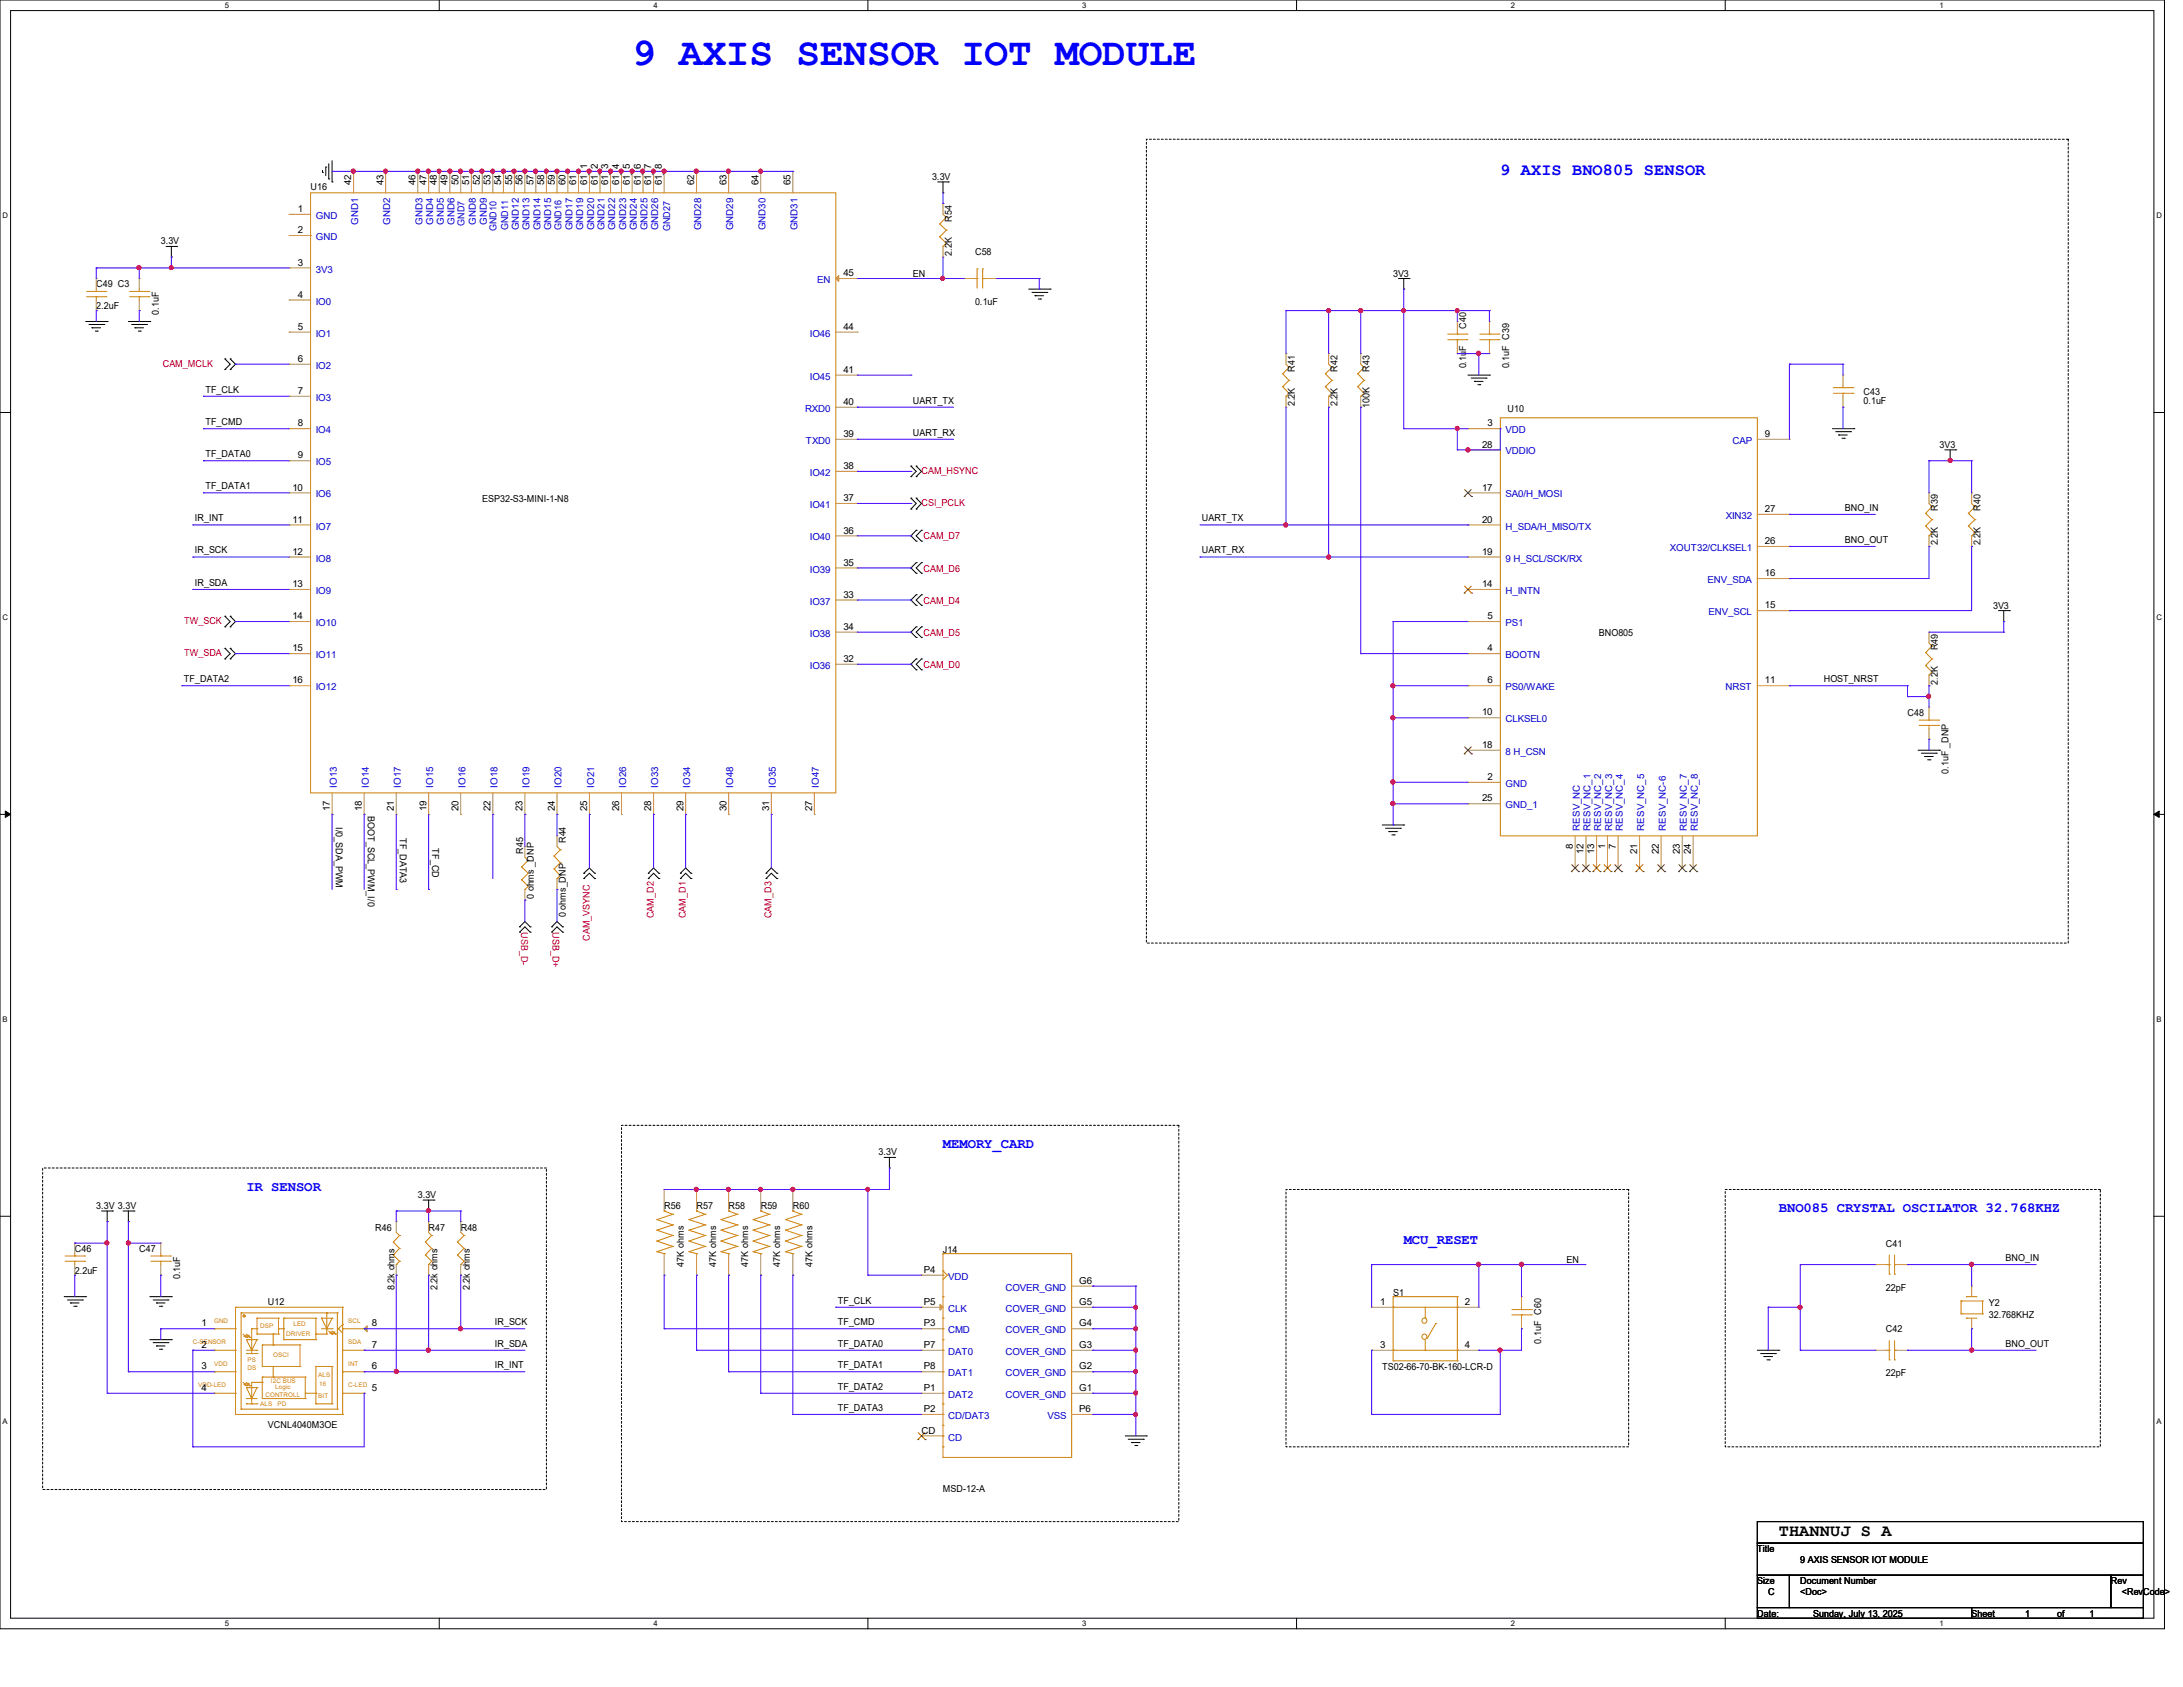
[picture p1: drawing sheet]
<svg xmlns="http://www.w3.org/2000/svg" width="279mm" height="216mm" viewBox="0 0 279 216" stroke-linecap="round" stroke-linejoin="round" font-family="sans-serif">
<defs><g id="words">
<text font-size="5" fill="#00f" x="80.9" y="8.3">9 AXIS SENSOR IOT MODULE</text>
<text font-size="2.2" fill="#00f" x="192" y="22.4">9 AXIS BNO805 SENSOR</text>
<text font-size="2.2" x="227.7" y="196.5">THANNUJ S A</text>
<g font-size="1.8" fill="#00f">
<text x="120.7" y="146.9">MEMORY_CARD</text>
<text x="31.5" y="152.4">IR SENSOR</text>
<text x="227.7" y="155.1">BNO085 CRYSTAL OSCILATOR 32.768KHZ</text>
<text x="179.7" y="159.3">MCU_RESET</text>
</g>
<g font-size="1.2">
<text x="45" y="23.7" transform="rotate(-90 45 23.7)">42</text>
<text x="49.1" y="23.7" transform="rotate(-90 49.1 23.7)">43</text>
<text x="53.2" y="23.7" transform="rotate(-90 53.2 23.7)">46</text>
<text x="54.6" y="23.7" transform="rotate(-90 54.6 23.7)">47</text>
<text x="55.9" y="23.7" transform="rotate(-90 55.9 23.7)">48</text>
<text x="57.3" y="23.7" transform="rotate(-90 57.3 23.7)">49</text>
<text x="58.7" y="23.7" transform="rotate(-90 58.7 23.7)">50</text>
<text x="60" y="23.7" transform="rotate(-90 60 23.7)">51</text>
<text x="61.4" y="23.7" transform="rotate(-90 61.4 23.7)">52</text>
<text x="62.8" y="23.7" transform="rotate(-90 62.8 23.7)">53</text>
<text x="64.1" y="23.7" transform="rotate(-90 64.1 23.7)">54</text>
<text x="65.5" y="23.7" transform="rotate(-90 65.5 23.7)">55</text>
<text x="66.9" y="23.7" transform="rotate(-90 66.9 23.7)">56</text>
<text x="68.3" y="23.7" transform="rotate(-90 68.3 23.7)">57</text>
<text x="69.6" y="23.7" transform="rotate(-90 69.6 23.7)">58</text>
<text x="71" y="23.7" transform="rotate(-90 71 23.7)">59</text>
<text x="72.4" y="23.7" transform="rotate(-90 72.4 23.7)">60</text>
<text x="73.7" y="23.7" transform="rotate(-90 73.7 23.7)">61</text>
<text x="75.1" y="23.7" transform="rotate(-90 75.1 23.7)">61_1</text>
<text x="76.5" y="23.7" transform="rotate(-90 76.5 23.7)">61_2</text>
<text x="77.9" y="23.7" transform="rotate(-90 77.9 23.7)">61_3</text>
<text x="79.2" y="23.7" transform="rotate(-90 79.2 23.7)">61_4</text>
<text x="80.6" y="23.7" transform="rotate(-90 80.6 23.7)">61_5</text>
<text x="82" y="23.7" transform="rotate(-90 82 23.7)">61_6</text>
<text x="83.4" y="23.7" transform="rotate(-90 83.4 23.7)">61_7</text>
<text x="84.7" y="23.7" transform="rotate(-90 84.7 23.7)">61_8</text>
<text x="88.9" y="23.7" transform="rotate(-90 88.9 23.7)">62</text>
<text x="93" y="23.7" transform="rotate(-90 93 23.7)">63</text>
<text x="97.1" y="23.7" transform="rotate(-90 97.1 23.7)">64</text>
<text x="101.2" y="23.7" transform="rotate(-90 101.2 23.7)">65</text>
<text x="119.3" y="23.1">3.3V</text>
<text x="38.1" y="27.1">1</text>
<text x="38.1" y="29.8">2</text>
<text x="39.8" y="24.3">U16</text>
<text x="121.8" y="28.4" transform="rotate(-90 121.8 28.4)">R54</text>
<text x="20.6" y="31.3">3.3V</text>
<text x="38.1" y="34">3</text>
<text x="107.9" y="35.3">45</text>
<text x="116.8" y="35.4">EN</text>
<text x="121.8" y="32.8" transform="rotate(-90 121.8 32.8)">2.2K</text>
<text x="124.8" y="32.7">C58</text>
<text x="178.3" y="35.4">3V3</text>
<text x="12.3" y="36.8">C49 C3</text>
<text x="12.3" y="39.5">2.2uF</text>
<text x="20.3" y="40.3" transform="rotate(-90 20.3 40.3)">0.1uF</text>
<text x="38.1" y="38.1">4</text>
<text x="124.8" y="39">0.1uF</text>
<text x="38.1" y="42.2">5</text>
<text x="38.1" y="46.3">6</text>
<text x="107.9" y="47.7">41</text>
<text x="107.9" y="42.2">44</text>
<text x="165.7" y="47.6" transform="rotate(-90 165.7 47.6)">R41</text>
<text x="171.2" y="47.6" transform="rotate(-90 171.2 47.6)">R42</text>
<text x="175.3" y="47.6" transform="rotate(-90 175.3 47.6)">R43</text>
<text x="187.7" y="47.2" transform="rotate(-90 187.7 47.2)">0.1uF</text>
<text x="187.7" y="42.1" transform="rotate(-90 187.7 42.1)">C40</text>
<text x="193.2" y="47.2" transform="rotate(-90 193.2 47.2)">0.1uF C39</text>
<text x="26.3" y="50.2">TF_CLK</text>
<text x="38.1" y="50.4">7</text>
<text x="107.9" y="51.8">40</text>
<text x="116.8" y="51.6">UART_TX</text>
<text x="165.7" y="52" transform="rotate(-90 165.7 52)">2.2K</text>
<text x="171.2" y="52" transform="rotate(-90 171.2 52)">2.2K</text>
<text x="175.3" y="52.2" transform="rotate(-90 175.3 52.2)">100K</text>
<text x="193" y="52.7">U10</text>
<text x="238.5" y="50.5">C43</text>
<text x="238.5" y="51.7">0.1uF</text>
<text x="26.3" y="54.4">TF_CMD</text>
<text x="26.3" y="58.5">TF_DATA0</text>
<text x="38.1" y="54.6">8</text>
<text x="38.1" y="58.7">9</text>
<text x="107.9" y="55.9">39</text>
<text x="116.8" y="55.8">UART_RX</text>
<text x="189.7" y="57.3">28</text>
<text x="190.4" y="54.6">3</text>
<text x="225.9" y="55.9">9</text>
<text x="248.2" y="57.4">3V3</text>
<text x="26.3" y="62.6">TF_DATA1</text>
<text x="37.4" y="62.8">10</text>
<text x="61.7" y="64.2">ESP32-S3-MINI-1-N8</text>
<text x="107.9" y="64.1">37</text>
<text x="107.9" y="60">38</text>
<text x="189.7" y="62.8">17</text>
<text x="225.9" y="65.5">27</text>
<text x="236.1" y="65.4">BNO_IN</text>
<text x="248" y="65.4" transform="rotate(-90 248 65.4)">R39</text>
<text x="253.5" y="65.4" transform="rotate(-90 253.5 65.4)">R40</text>
<text x="24.9" y="70.8">IR_SCK</text>
<text x="24.9" y="66.7">IR_INT</text>
<text x="37.4" y="66.9">11</text>
<text x="37.4" y="71">12</text>
<text x="107.9" y="68.3">36</text>
<text x="153.8" y="66.7">UART_TX</text>
<text x="153.8" y="70.8">UART_RX</text>
<text x="189.7" y="71">19</text>
<text x="189.7" y="66.9">20</text>
<text x="225.9" y="69.6">26</text>
<text x="236.1" y="69.5">BNO_OUT</text>
<text x="248" y="69.8" transform="rotate(-90 248 69.8)">2.2K</text>
<text x="253.5" y="69.8" transform="rotate(-90 253.5 69.8)">2.2K</text>
<text x="24.9" y="75">IR_SDA</text>
<text x="37.4" y="75.1">13</text>
<text x="107.9" y="76.5">33</text>
<text x="107.9" y="72.4">35</text>
<text x="189.7" y="75.1">14</text>
<text x="225.9" y="77.9">15</text>
<text x="225.9" y="73.7">16</text>
<text x="255.1" y="77.9">3V3</text>
<text x="37.4" y="79.2">14</text>
<text x="37.4" y="83.4">15</text>
<text x="107.9" y="80.6">34</text>
<text x="190.4" y="83.4">4</text>
<text x="190.4" y="79.2">5</text>
<text x="204.6" y="81.4">BNO805</text>
<text x="248" y="83.2" transform="rotate(-90 248 83.2)">R49</text>
<text x="23.5" y="87.3">TF_DATA2</text>
<text x="37.4" y="87.5">16</text>
<text x="107.9" y="84.7">32</text>
<text x="190.4" y="87.5">6</text>
<text x="225.9" y="87.5">11</text>
<text x="233.4" y="87.3">HOST_NRST</text>
<text x="248" y="87.6" transform="rotate(-90 248 87.6)">2.2K</text>
<text x="189.7" y="91.6">10</text>
<text x="189.7" y="95.7">18</text>
<text x="244.1" y="91.7">C48</text>
<text x="190.4" y="99.8">2</text>
<text x="249.4" y="99" transform="rotate(-90 249.4 99)">0.1uF _DNP</text>
<text x="42.2" y="103.8" transform="rotate(-90 42.2 103.8)">17</text>
<text x="43" y="105.8" transform="rotate(90 43 105.8)">I/0_SDA_PWM</text>
<text x="46.3" y="103.8" transform="rotate(-90 46.3 103.8)">18</text>
<text x="47.1" y="104.5" transform="rotate(90 47.1 104.5)">BOOT_SCL_PWM_I/0</text>
<text x="50.4" y="103.8" transform="rotate(-90 50.4 103.8)">21</text>
<text x="51.2" y="107.2" transform="rotate(90 51.2 107.2)">TF_DATA3</text>
<text x="54.6" y="103.8" transform="rotate(-90 54.6 103.8)">19</text>
<text x="58.7" y="103.8" transform="rotate(-90 58.7 103.8)">20</text>
<text x="62.8" y="103.8" transform="rotate(-90 62.8 103.8)">22</text>
<text x="66.9" y="103.8" transform="rotate(-90 66.9 103.8)">23</text>
<text x="71" y="103.8" transform="rotate(-90 71 103.8)">24</text>
<text x="72.4" y="107.9" transform="rotate(-90 72.4 107.9)">R44</text>
<text x="75.1" y="103.8" transform="rotate(-90 75.1 103.8)">25</text>
<text x="79.2" y="103.8" transform="rotate(-90 79.2 103.8)">26</text>
<text x="83.4" y="103.8" transform="rotate(-90 83.4 103.8)">28</text>
<text x="87.5" y="103.8" transform="rotate(-90 87.5 103.8)">29</text>
<text x="93" y="103.8" transform="rotate(-90 93 103.8)">30</text>
<text x="98.4" y="103.8" transform="rotate(-90 98.4 103.8)">31</text>
<text x="103.9" y="103.8" transform="rotate(-90 103.9 103.8)">27</text>
<text x="189.7" y="102.6">25</text>
<text x="55.3" y="108.6" transform="rotate(90 55.3 108.6)">TF_CD</text>
<text x="67" y="109.3" transform="rotate(-90 67 109.3)">R45</text>
<text x="201.3" y="108.6" transform="rotate(-90 201.3 108.6)">8</text>
<text x="202.7" y="109.3" transform="rotate(-90 202.7 109.3)">12</text>
<text x="204" y="109.3" transform="rotate(-90 204 109.3)">13</text>
<text x="205.4" y="108.6" transform="rotate(-90 205.4 108.6)">1</text>
<text x="206.8" y="108.6" transform="rotate(-90 206.8 108.6)">7</text>
<text x="209.5" y="109.3" transform="rotate(-90 209.5 109.3)">21</text>
<text x="212.3" y="109.3" transform="rotate(-90 212.3 109.3)">22</text>
<text x="215" y="109.3" transform="rotate(-90 215 109.3)">23</text>
<text x="216.4" y="109.3" transform="rotate(-90 216.4 109.3)">24</text>
<text x="68.3" y="115.1" transform="rotate(-90 68.3 115.1)">0 ohms _DNP</text>
<text x="72.4" y="117.4" transform="rotate(-90 72.4 117.4)">0 ohms_DNP</text>
<text x="112.4" y="147.9">3.3V</text>
<text x="12.3" y="154.7">3.3V 3.3V</text>
<text x="53.5" y="153.4">3.3V</text>
<text x="85" y="154.7">R56</text>
<text x="89.2" y="154.7">R57</text>
<text x="93.3" y="154.7">R58</text>
<text x="97.4" y="154.7">R59</text>
<text x="101.5" y="154.7">R60</text>
<text x="9.6" y="160.2">C46</text>
<text x="17.8" y="160.2">C47</text>
<text x="48" y="157.5">R46</text>
<text x="54.9" y="157.5">R47</text>
<text x="59" y="157.5">R48</text>
<text x="120.7" y="160.4">J14</text>
<text x="200.5" y="161.6">EN</text>
<text x="241.4" y="159.6">C41</text>
<text x="256.7" y="161.4">BNO_IN</text>
<text x="9.6" y="163">2.2uF</text>
<text x="23.1" y="163.7" transform="rotate(-90 23.1 163.7)">0.1uF</text>
<text x="34.3" y="167">U12</text>
<text x="50.5" y="165.1" transform="rotate(-90 50.5 165.1)">8.2k ohms</text>
<text x="56" y="165.1" transform="rotate(-90 56 165.1)">2.2k ohms</text>
<text x="60.1" y="165.1" transform="rotate(-90 60.1 165.1)">2.2k ohms</text>
<text x="87.5" y="162.1" transform="rotate(-90 87.5 162.1)">47K ohms</text>
<text x="91.7" y="162.1" transform="rotate(-90 91.7 162.1)">47K ohms</text>
<text x="95.8" y="162.1" transform="rotate(-90 95.8 162.1)">47K ohms</text>
<text x="99.9" y="162.1" transform="rotate(-90 99.9 162.1)">47K ohms</text>
<text x="104" y="162.1" transform="rotate(-90 104 162.1)">47K ohms</text>
<text x="107.2" y="166.8">TF_CLK</text>
<text x="118.2" y="162.9">P4</text>
<text x="118.2" y="167">P5</text>
<text x="138.1" y="167">G5</text>
<text x="138.1" y="164.3">G6</text>
<text x="176.7" y="167">1</text>
<text x="178.3" y="165.9">S1</text>
<text x="187.5" y="167">2</text>
<text x="241.4" y="165.2">22pF</text>
<text x="254.5" y="167.1">Y2</text>
<text x="25.8" y="169.8">1</text>
<text x="25.8" y="172.5">2</text>
<text x="47.6" y="172.5">7</text>
<text x="47.6" y="169.8">8</text>
<text x="63.3" y="172.3">IR_SDA</text>
<text x="63.3" y="169.6">IR_SCK</text>
<text x="107.2" y="169.6">TF_CMD</text>
<text x="107.2" y="172.3">TF_DATA0</text>
<text x="118.2" y="172.5">P7</text>
<text x="118.2" y="169.8">P3</text>
<text x="138.1" y="172.5">G3</text>
<text x="138.1" y="169.8">G4</text>
<text x="176.7" y="172.5">3</text>
<text x="187.5" y="172.5">4</text>
<text x="197.3" y="172" transform="rotate(-90 197.3 172)">0.1uF C60</text>
<text x="241.4" y="170.5">C42</text>
<text x="254.5" y="168.7">32.768KHZ</text>
<text x="256.7" y="172.3">BNO_OUT</text>
<text x="25.8" y="175.3">3</text>
<text x="25.8" y="178">4</text>
<text x="47.6" y="178">5</text>
<text x="47.6" y="175.3">6</text>
<text x="63.3" y="175.1">IR_INT</text>
<text x="107.2" y="175.1">TF_DATA1</text>
<text x="107.2" y="177.8">TF_DATA2</text>
<text x="118.2" y="175.3">P8</text>
<text x="118.2" y="178">P1</text>
<text x="138.1" y="178">G1</text>
<text x="138.1" y="175.3">G2</text>
<text x="176.9" y="175.3">TS02-66-70-BK-160-LCR-D</text>
<text x="241.4" y="176.1">22pF</text>
<text x="34.3" y="182.7">VCNL4040M3OE</text>
<text x="107.2" y="180.5">TF_DATA3</text>
<text x="117.9" y="183.5">CD</text>
<text x="118.2" y="180.7">P2</text>
<text x="138.1" y="180.7">P6</text>
<text x="120.7" y="191">MSD-12-A</text>
<text x="224.9" y="198.6">Title</text>
<text x="224.9" y="202.7">Size</text>
<text x="230.4" y="202.7">Document Number</text>
<text x="230.4" y="200">9 AXIS SENSOR IOT MODULE</text>
<text x="270.2" y="202.7">Rev</text>
<text x="224.9" y="206.9">Date:</text>
<text x="226.3" y="204.1">C</text>
<text x="230.4" y="204.1">&lt;Doc&gt;</text>
<text x="232.1" y="206.9">Sunday, July 13, 2025</text>
<text x="252.3" y="206.9">Sheet</text>
<text x="259.2" y="206.9">1</text>
<text x="263.3" y="206.9">of</text>
<text x="267.5" y="206.9">1</text>
<text x="271.6" y="204.1">&lt;RevCode&gt;</text>
</g>
<g font-size="1.2" fill="#00c">
<text x="40.4" y="28">GND</text>
<text x="45.8" y="28.8" transform="rotate(-90 45.8 28.8)">GND1</text>
<text x="50" y="28.8" transform="rotate(-90 50 28.8)">GND2</text>
<text x="54.1" y="28.8" transform="rotate(-90 54.1 28.8)">GND3</text>
<text x="55.5" y="28.8" transform="rotate(-90 55.5 28.8)">GND4</text>
<text x="56.8" y="28.8" transform="rotate(-90 56.8 28.8)">GND5</text>
<text x="58.2" y="28.8" transform="rotate(-90 58.2 28.8)">GND6</text>
<text x="59.4" y="28.9" transform="rotate(-90 59.4 28.9)">GND7</text>
<text x="60.9" y="28.8" transform="rotate(-90 60.9 28.8)">GND8</text>
<text x="62.3" y="28.8" transform="rotate(-90 62.3 28.8)">GND9</text>
<text x="63.5" y="29.6" transform="rotate(-90 63.5 29.6)">GND10</text>
<text x="65" y="29.5" transform="rotate(-90 65 29.5)">GND11</text>
<text x="66.4" y="29.5" transform="rotate(-90 66.4 29.5)">GND12</text>
<text x="67.8" y="29.5" transform="rotate(-90 67.8 29.5)">GND13</text>
<text x="69.2" y="29.5" transform="rotate(-90 69.2 29.5)">GND14</text>
<text x="70.5" y="29.5" transform="rotate(-90 70.5 29.5)">GND15</text>
<text x="71.9" y="29.5" transform="rotate(-90 71.9 29.5)">GND16</text>
<text x="73.3" y="29.5" transform="rotate(-90 73.3 29.5)">GND17</text>
<text x="74.6" y="29.5" transform="rotate(-90 74.6 29.5)">GND19</text>
<text x="76" y="29.5" transform="rotate(-90 76 29.5)">GND20</text>
<text x="77.4" y="29.5" transform="rotate(-90 77.4 29.5)">GND21</text>
<text x="78.7" y="29.5" transform="rotate(-90 78.7 29.5)">GND22</text>
<text x="80.1" y="29.5" transform="rotate(-90 80.1 29.5)">GND23</text>
<text x="81.5" y="29.5" transform="rotate(-90 81.5 29.5)">GND24</text>
<text x="82.9" y="29.5" transform="rotate(-90 82.9 29.5)">GND25</text>
<text x="84.2" y="29.5" transform="rotate(-90 84.2 29.5)">GND26</text>
<text x="85.8" y="29.6" transform="rotate(-90 85.8 29.6)">GND27</text>
<text x="89.7" y="29.5" transform="rotate(-90 89.7 29.5)">GND28</text>
<text x="93.9" y="29.5" transform="rotate(-90 93.9 29.5)">GND29</text>
<text x="98" y="29.5" transform="rotate(-90 98 29.5)">GND30</text>
<text x="102.1" y="29.5" transform="rotate(-90 102.1 29.5)">GND31</text>
<text x="40.4" y="30.7">GND</text>
<text x="40.4" y="34.9">3V3</text>
<text x="40.4" y="39">IO0</text>
<text x="104.6" y="36.2">EN</text>
<text x="40.4" y="43.1">IO1</text>
<text x="40.4" y="47.2">IO2</text>
<text x="103.7" y="43.1">IO46</text>
<text x="40.4" y="51.3">IO3</text>
<text x="103" y="52.7">RXD0</text>
<text x="103.7" y="48.6">IO45</text>
<text x="40.4" y="55.5">IO4</text>
<text x="40.4" y="59.6">IO5</text>
<text x="103.1" y="56.8">TXD0</text>
<text x="192.7" y="55.5">VDD</text>
<text x="192.7" y="58.2">VDDIO</text>
<text x="221.7" y="56.8">CAP</text>
<text x="40.4" y="63.7">IO6</text>
<text x="103.7" y="65">IO41</text>
<text x="103.7" y="60.9">IO42</text>
<text x="192.7" y="63.7">SA0/H_MOSI</text>
<text x="40.4" y="67.8">IO7</text>
<text x="40.4" y="71.9">IO8</text>
<text x="103.7" y="69.2">IO40</text>
<text x="192.7" y="71.9">9 H_SCL/SCK/RX</text>
<text x="192.7" y="67.8">H_SDA/H_MISO/TX</text>
<text x="213.7" y="70.5">XOUT32/CLKSEL1</text>
<text x="220.9" y="66.4">XIN32</text>
<text x="40.4" y="76">IO9</text>
<text x="103.7" y="77.4">IO37</text>
<text x="103.7" y="73.3">IO39</text>
<text x="192.7" y="76">H_INTN</text>
<text x="218.6" y="74.6">ENV_SDA</text>
<text x="40.4" y="80.1">IO10</text>
<text x="103.7" y="81.5">IO38</text>
<text x="192.7" y="80.1">PS1</text>
<text x="218.7" y="78.7">ENV_SCL</text>
<text x="40.4" y="84.2">IO11</text>
<text x="40.4" y="88.3">IO12</text>
<text x="103.7" y="85.6">IO36</text>
<text x="192.7" y="84.2">BOOTN</text>
<text x="192.7" y="88.3">PS0/WAKE</text>
<text x="220.8" y="88.3">NRST</text>
<text x="192.7" y="92.5">CLKSEL0</text>
<text x="43.1" y="100.8" transform="rotate(-90 43.1 100.8)">IO13</text>
<text x="47.2" y="100.8" transform="rotate(-90 47.2 100.8)">IO14</text>
<text x="51.3" y="100.8" transform="rotate(-90 51.3 100.8)">IO17</text>
<text x="55.5" y="100.8" transform="rotate(-90 55.5 100.8)">IO15</text>
<text x="59.6" y="100.8" transform="rotate(-90 59.6 100.8)">IO16</text>
<text x="63.7" y="100.8" transform="rotate(-90 63.7 100.8)">IO18</text>
<text x="67.8" y="100.8" transform="rotate(-90 67.8 100.8)">IO19</text>
<text x="71.9" y="100.8" transform="rotate(-90 71.9 100.8)">IO20</text>
<text x="76" y="100.8" transform="rotate(-90 76 100.8)">IO21</text>
<text x="80.1" y="100.8" transform="rotate(-90 80.1 100.8)">IO26</text>
<text x="84.2" y="100.8" transform="rotate(-90 84.2 100.8)">IO33</text>
<text x="88.3" y="100.8" transform="rotate(-90 88.3 100.8)">IO34</text>
<text x="93.9" y="100.8" transform="rotate(-90 93.9 100.8)">IO48</text>
<text x="99.3" y="100.8" transform="rotate(-90 99.3 100.8)">IO35</text>
<text x="104.8" y="100.8" transform="rotate(-90 104.8 100.8)">IO47</text>
<text x="192.7" y="100.7">GND</text>
<text x="192.7" y="96.6">8 H_CSN</text>
<text x="192.7" y="103.5">GND_1</text>
<text x="202.2" y="106.3" transform="rotate(-90 202.2 106.3)">RESV_NC</text>
<text x="203.6" y="106.3" transform="rotate(-90 203.6 106.3)">RESV_NC_1</text>
<text x="204.9" y="106.3" transform="rotate(-90 204.9 106.3)">RESV_NC_2</text>
<text x="206.3" y="106.3" transform="rotate(-90 206.3 106.3)">RESV_NC_3</text>
<text x="207.7" y="106.3" transform="rotate(-90 207.7 106.3)">RESV_NC_4</text>
<text x="210.4" y="106.3" transform="rotate(-90 210.4 106.3)">RESV_NC_5</text>
<text x="213.2" y="106.3" transform="rotate(-90 213.2 106.3)">RESV_NC-6</text>
<text x="215.9" y="106.3" transform="rotate(-90 215.9 106.3)">RESV_NC_7</text>
<text x="217.3" y="106.3" transform="rotate(-90 217.3 106.3)">RESV_NC_8</text>
<text x="121.4" y="163.8">VDD</text>
<text x="121.4" y="167.9">CLK</text>
<text x="128.7" y="167.9">COVER_GND</text>
<text x="128.7" y="165.2">COVER_GND</text>
<text x="121.4" y="173.4">DAT0</text>
<text x="121.4" y="170.6">CMD</text>
<text x="128.7" y="173.4">COVER_GND</text>
<text x="128.7" y="170.6">COVER_GND</text>
<text x="121.4" y="176.1">DAT1</text>
<text x="121.4" y="178.9">DAT2</text>
<text x="128.7" y="178.9">COVER_GND</text>
<text x="128.7" y="176.1">COVER_GND</text>
<text x="121.4" y="184.4">CD</text>
<text x="121.4" y="181.6">CD/DAT3</text>
<text x="134.1" y="181.6">VSS</text>
</g>
<g font-size="1.2" fill="#f00">
<text x="20.8" y="46.9">CAM_MCLK</text>
<text x="117.9" y="64.8">CSI_PCLK</text>
<text x="117.9" y="60.7">CAM_HSYNC</text>
<text x="118.2" y="69">CAM_D7</text>
<text x="118.2" y="77.3">CAM_D4</text>
<text x="118.2" y="73.2">CAM_D6</text>
<text x="23.6" y="79.8">TW_SCK</text>
<text x="23.6" y="84">TW_SDA</text>
<text x="118.2" y="81.4">CAM_D5</text>
<text x="118.2" y="85.5">CAM_D0</text>
<text x="66.7" y="119.3" transform="rotate(90 66.7 119.3)">USB_D-</text>
<text x="70.7" y="119.3" transform="rotate(90 70.7 119.3)">USB_D+</text>
<text x="83.7" y="117.5" transform="rotate(-90 83.7 117.5)">CAM_D2</text>
<text x="87.8" y="117.5" transform="rotate(-90 87.8 117.5)">CAM_D1</text>
<text x="98.8" y="117.5" transform="rotate(-90 98.8 117.5)">CAM_D3</text>
<text x="75.5" y="120.4" transform="rotate(-90 75.5 120.4)">CAM_VSYNC</text>
</g>
<g font-size="1">
<text x="28.8" y="1">5</text>
<text x="83.7" y="1">4</text>
<text x="138.5" y="1">3</text>
<text x="193.4" y="1">2</text>
<text x="248.2" y="1">1</text>
<text x=".3" y="27.9">D</text>
<text x="276" y="27.9">D</text>
<text x=".3" y="79.4">C</text>
<text x="276" y="79.4">C</text>
<text x=".3" y="130.8">B</text>
<text x="276" y="130.8">B</text>
<text x=".3" y="182.2">A</text>
<text x="276" y="182.2">A</text>
<text x="28.8" y="208.1">5</text>
<text x="83.7" y="208.1">4</text>
<text x="138.5" y="208.1">3</text>
<text x="193.4" y="208.1">2</text>
<text x="248.2" y="208.1">1</text>
</g>
<g font-size=".8" fill="#cc8006">
<text x="24.7" y="172">C-SENSOR</text>
<text x="27.4" y="169.3">GND</text>
<text x="33.3" y="170">DSP</text>
<text x="35" y="173.7">OSCI</text>
<text x="36.6" y="170.9">DRIVER</text>
<text x="37.5" y="169.7">LED</text>
<text x="44.6" y="172">SDA</text>
<text x="44.6" y="169.3">SCL</text>
<text x="25.4" y="177.5">VDD-LED</text>
<text x="27.4" y="174.8">VDD</text>
<text x="31.7" y="175.3">DS</text>
<text x="31.7" y="174.2">PS</text>
<text x="33.3" y="179.9">ALS</text>
<text x="34" y="178.8">CONTROLL</text>
<text x="34.7" y="177">I2C BUS</text>
<text x="35.2" y="177.8">Logic</text>
<text x="35.5" y="179.9">PD</text>
<text x="40.7" y="176.2">ALS</text>
<text x="40.7" y="178.9">BIT</text>
<text x="40.9" y="177.4">16</text>
<text x="44.6" y="177.5">C-LED</text>
<text x="44.6" y="174.8">INT</text>
</g>
</g></defs>
<path d="M0 0h277v208.4h-277zM1.4 1.4h274.3v205.7h-274.3z" fill="none" stroke="#000" stroke-width=".13"/>
<g fill="#fff">
<path d="M28.8 .1h.5v1.1h-.5z"/>
<path d="M28.8 207.2h.5v1.1h-.5z"/>
</g>
<path d="M56.2 0v1.4M56.2 207.1v1.3" fill="none" stroke="#000" stroke-width=".13"/>
<g fill="#fff">
<path d="M83.7 .1h.5v1.1h-.5z"/>
<path d="M83.7 207.2h.5v1.1h-.5z"/>
</g>
<path d="M111.1 0v1.4M111.1 207.1v1.3" fill="none" stroke="#000" stroke-width=".13"/>
<g fill="#fff">
<path d="M138.5 .1h.6v1.1h-.6z"/>
<path d="M138.5 207.2h.6v1.1h-.6z"/>
</g>
<path d="M165.9 0v1.4M165.9 207.1v1.3" fill="none" stroke="#000" stroke-width=".13"/>
<g fill="#fff">
<path d="M193.4 .1h.5v1.1h-.5z"/>
<path d="M193.4 207.2h.5v1.1h-.5z"/>
</g>
<path d="M220.8 0v1.4M220.8 207.1v1.3" fill="none" stroke="#000" stroke-width=".13"/>
<g fill="#fff">
<path d="M248.2 .1h.6v1.1h-.6z"/>
<path d="M248.2 207.2h.6v1.1h-.6z"/>
<path d="M.3 27.1h.8v1.1h-.8z"/>
<path d="M276 27.1h.7v1.1h-.7z"/>
<path d="M.3 78.5h.8v1.1h-.8z"/>
<path d="M276 78.5h.7v1.1h-.7z"/>
</g>
<path d="M0 52.8h1.4M275.7 52.8h1.3" fill="none" stroke="#000" stroke-width=".13"/>
<g fill="#fff">
<path d="M.3 129.9h.7v1.1h-.7z"/>
<path d="M276 129.9h.6v1.1h-.6z"/>
</g>
<path d="M0 104.2h1.4M275.7 104.2h1.3" fill="none" stroke="#000" stroke-width=".13"/>
<path d="M.7 103.8l.7 .4-.7 .4zM275.7 104.2l.7-.4v.8z" fill="#000" stroke="#000" stroke-width=".13"/>
<g fill="#fff">
<path d="M.3 181.4h.7v1.1h-.7z"/>
<path d="M276 181.4h.6v1.1h-.6z"/>
</g>
<g fill="none" stroke="#000" stroke-width=".13">
<path d="M21.3 31.5h1.3M21.9 32.9h.1M21.9 31.5v1.4M22.6 31.5h.1M41.3 22.1h.1M41.3 21.8v.3M41.7 21.4h.1M41.7 21.4v1.1M42.1 22.9h.1M42.1 21v1.9M42.5 23.3h.1M42.5 20.6v2.7"/>
<path d="M120 23.3h1.4M120.7 24.7h.1M120.7 23.3v1.4M121.4 23.3h.1M131.7 37h2.7M132.1 37.4h1.9M132.5 37.8h.1M132.5 37.8h1.1M132.9 38.3h.3M133.2 38.3h.1M134 37.4h.1M134.4 37h.1"/>
<path d="M179 35.6h1.3M179.7 37h.1M179.7 35.6v1.4M180.3 35.6h.1M11 41.1h2.7M11.4 41.5h1.9M11.8 42h.1M11.8 42h1.1M12.2 42.4h.2M12.4 42.4h.1M13.3 41.5h.1M13.7 41.1h.1"/>
<path d="M16.4 41.1h2.8M16.8 41.5h2M17.3 42h.1M17.3 42h1.1M17.7 42.4h.2M17.9 42.4h.1M18.8 41.5h.1M19.2 41.1h.1M28.8 45.9h.1M28.8 47.3h.1M28.8 45.9l.7 .7-.7 .7M29.5 47.3h.1"/>
<path d="M29.5 45.9h.1M29.5 45.9l.6 .7-.6 .7M116.6 59.6h.1M116.6 59.6l.7 .7-.7 .7M117.3 59.6h.1M117.3 59.6l.6 .7-.6 .7M187.9 48h2.7M188.3 48.4h1.9M188.7 48.8h.1M188.7 48.8h1.1M189.1 49.2h.3M189.4 49.2h.1"/>
<path d="M190.2 48.4h.1M190.6 48h.1M234.5 54.9h2.8M234.9 55.2h2M235.3 55.7h.1M235.3 55.7h1.1M235.8 56.1h.3M236.1 56.1h.1M236.9 55.2h.1M237.3 54.9h.1M248.9 57.6h1.4M249.6 59h.1"/>
<path d="M249.6 57.6v1.4M250.3 57.6h.1M28.8 78.9h.1M28.8 78.9l.7 .6-.7 .7M29.5 78.9h.1M29.5 78.9l.6 .6-.6 .7M116.6 65.2h.1M116.6 63.8h.1M116.6 61h.1M116.6 63.8l.7 .6-.7 .8M117.3 76.1h.1M117.3 77.5h.1"/>
<path d="M117.3 72h.1M117.3 73.4h.1M117.3 67.9h.1M117.3 69.3h.1M117.3 65.2h.1M117.3 63.8h.1M117.3 61h.1M117.3 76.1l-.7 .7 .7 .7M117.3 72l-.7 .7 .7 .7M117.3 67.9l-.7 .7 .7 .7M117.3 63.8l.6 .6-.6 .8M117.9 77.5h.1"/>
<path d="M117.9 76.1h.1M117.9 73.4h.1M117.9 72h.1M117.9 69.3h.1M117.9 67.9h.1M117.9 76.1l-.6 .7 .6 .7M117.9 72l-.6 .7 .6 .7M117.9 67.9l-.6 .7 .6 .7M255.8 78.1h1.4M256.5 79.5h.1M256.5 78.1v1.4M257.2 78.1h.1"/>
<path d="M28.8 80.2h.1M28.8 83h.1M28.8 84.3h.1M28.8 83l.7 .7-.7 .6M29.5 80.2h.1M29.5 84.3h.1M29.5 83h.1M29.5 83l.6 .7-.6 .6M117.3 84.3h.1M117.3 85.7h.1M117.3 80.2h.1M117.3 81.6h.1"/>
<path d="M117.3 84.3l-.7 .7 .7 .7M117.3 80.2l-.7 .7 .7 .7M117.9 85.7h.1M117.9 84.3h.1M117.9 81.6h.1M117.9 80.2h.1M117.9 84.3l-.6 .7 .6 .7M117.9 80.2l-.6 .7 .6 .7M245.5 96h2.7M245.9 96.4h1.9M246.3 96.8h.1M246.3 96.8h1.1"/>
<path d="M246.7 97.2h.3M247 97.2h.1M247.8 96.4h.1M248.2 96h.1M66.5 118.6h.1M66.5 119.3h.1M66.5 118.6l.7-.7 .7 .7M66.5 119.3l.7-.7 .7 .7M67.9 118.6h.1M67.9 119.3h.1M70.6 118.6h.1M70.6 119.3h.1"/>
<path d="M70.6 118.6l.7-.7 .7 .7M70.6 119.3l.7-.7 .7 .7M72 118.6h.1M72 119.3h.1M74.7 111.8h.1M74.7 112.4h.1M74.7 111.8l.7-.7 .7 .7M74.7 112.4l.7-.6 .7 .6M76.1 111.8h.1M76.1 112.4h.1M83 111.8h.1M83 112.4h.1"/>
<path d="M83 111.8l.7-.7 .6 .7M83 112.4l.7-.6 .6 .6M84.3 111.8h.1M84.3 112.4h.1M87.1 111.8h.1M87.1 112.4h.1M87.1 111.8l.7-.7 .6 .7M87.1 112.4l.7-.6 .6 .6M88.4 111.8h.1M88.4 112.4h.1M98 111.8h.1M98 112.4h.1"/>
<path d="M98 111.8l.7-.7 .7 .7M98 112.4l.7-.6 .7 .6M99.4 111.8h.1M99.4 112.4h.1M176.9 105.6h2.8M177.3 106h1.9M177.8 106.4h.1M177.8 106.4h1.1M178.1 106.8h.3M178.4 106.8h.1M179.2 106h.1M179.7 105.6h.1"/>
<path d="M0 155.7h1.4M13 155h1.4M13.7 156.3h.1M13.7 155v1.3M14.4 155h.1M15.7 155h1.4M16.4 156.3h.1M16.4 155v1.3M17.1 155h.1M54.1 153.6h1.4M54.9 155h.1M54.9 153.6v1.4"/>
<path d="M55.5 153.6h.1M113.2 148.1h1.3M113.8 149.5h.1M113.8 148.1v1.4M114.5 148.1h.1M275.7 155.7h1.3M8.2 165.9h2.8M8.6 166.4h1.9M9 166.8h.1M9 166.8h1.1M9.4 167.2h.3M9.7 167.2h.1"/>
<path d="M10.5 166.4h.1M11 165.9h.1M19.2 165.9h2.7M19.2 171.4h2.7M19.6 166.4h1.9M19.6 171.8h1.9M20 166.8h.1M20 172.3h.1M20 166.8h1.1M20 172.3h1.1M20.4 167.2h.3M20.4 172.7h.3"/>
<path d="M20.7 167.2h.1M20.7 172.7h.1M21.5 166.4h.1M21.5 171.8h.1M21.9 165.9h.1M21.9 171.4h.1M224.9 172.8h2.8M225.3 173.2h1.9M225.8 173.6h.1M225.8 173.6h1.1M226.1 174h.3M226.4 174h.1"/>
<path d="M227.2 173.2h.1M227.7 172.8h.1M144 183.8h2.7M144.4 184.2h1.9M144.8 184.6h.1M144.8 184.6h1.1M145.2 185h.3M145.5 185h.1M146.3 184.2h.1M146.7 183.8h.1M224.9 194.7h49.4v2.8h-49.4zM224.9 197.5h49.4v4.1h-49.4z"/>
<path d="M224.9 201.6h4.1v4.1h-4.1zM224.9 205.7h27.4v1.4h-27.4zM229 201.6h41.2v4.1h-41.2zM252.3 205.7h22v1.4h-22zM270.2 201.6h4.1v4.1h-4.1z"/>
</g>
<path d="M146.7 17.8h118v102.9h-118zM5.5 149.5h64.4v41.1h-64.4zM79.5 144h71.4v50.7h-71.4zM164.6 152.2h43.8v33h-43.8zM220.8 152.2h48v33h-48z" fill="none" stroke="#000" stroke-width=".13" stroke-dasharray=".3"/>
<g fill="none" stroke="#cc8006" stroke-width=".13">
<path d="M11.1 38h2.4M11.1 37.3h2.4M12.3 37.3h.1M12.3 38h.1M12.3 37v.3M12.3 38v.4M13.5 38h.1M13.5 37.3h.1M16.6 38h2.4M16.6 37.3h2.4M17.8 37.3h.1M17.8 38h.1"/>
<path d="M17.8 37v.3M17.8 38v.4M19 38h.1M19 37.3h.1M39.8 24.7h67.2v76.8h-67.2zM39.8 30.1h.1M120.3 28.7h.1M120.3 30.3h.1M120.3 28.7l.8 .8M120.3 30.3l.8 .8M120.7 31.5h.1M120.7 27.4l.4 .4"/>
<path d="M121.1 27.8h.1M121.1 29.5h.1M121.1 31.1h.1M121.1 27.8l-.8 .9M121.1 29.5l-.8 .8M121.1 31.1l-.4 .4M124.8 35.6h.3M125.1 35.6h.1M125.1 34.4h.1M125.1 34.4v2.5M125.8 34.4h.1M125.8 35.6h.1"/>
<path d="M125.8 35.6h.4M125.8 34.4v2.5M164.2 47.8h.1M164.2 49.5h.1M164.2 47.8l.8 .9M164.2 49.5l.8 .8M164.6 50.7h.1M164.6 46.6l.4 .4M165 47h.1M165 48.7h.1M165 50.3h.1M165 47l-.8 .8"/>
<path d="M165 48.7l-.8 .8M165 50.3l-.4 .4M169.6 47.8h.1M169.6 49.5h.1M169.6 47.8l.9 .9M169.6 49.5l.9 .8M170.1 50.7h.1M170.1 46.6l.4 .4M170.5 47h.1M170.5 48.7h.1M170.5 50.3h.1M170.5 47l-.9 .8"/>
<path d="M170.5 48.7l-.9 .8M170.5 50.3l-.4 .4M173.8 47.8h.1M173.8 49.5h.1M173.8 47.8l.8 .9M173.8 49.5l.8 .8M174.2 50.7h.1M174.2 46.6l.4 .4M174.6 47h.1M174.6 48.7h.1M174.6 50.3h.1M174.6 47l-.8 .8"/>
<path d="M174.6 48.7l-.8 .8M174.6 50.3l-.4 .4M185.3 43.5h2.4M185.3 42.8h2.4M186.5 42.8h.1M186.5 43.5h.1M186.5 42.5v.3M186.5 43.5v.4M187.7 43.5h.1M187.7 42.8h.1M189.4 43.5h2.5M189.4 42.8h2.5"/>
<path d="M190.6 42.8h.1M190.6 43.5h.1M190.6 42.5v.3M190.6 43.5v.4M191.9 43.5h.1M191.9 42.8h.1M192 53.5h32.9v53.5h-32.9zM234.7 50.3h2.5M234.7 49.6h2.5M235.9 49.6h.1M235.9 50.3h.1M235.9 49.4v.2"/>
<path d="M235.9 50.3v.4M237.2 50.3h.1M237.2 49.6h.1M246.5 65.7h.1M246.5 67.3h.1M246.5 65.7l.8 .8M246.5 67.3l.8 .9M246.9 68.6h.1M246.9 64.4l.4 .5M247.3 64.9h.1M247.3 66.5h.1M247.3 68.2h.1"/>
<path d="M247.3 64.9l-.8 .8M247.3 66.5l-.8 .8M247.3 68.2l-.4 .4M251.9 65.7h.1M251.9 67.3h.1M251.9 65.7l.9 .8M251.9 67.3l.9 .9M252.3 68.6h.1M252.3 64.4l.5 .5M252.8 64.9h.1M252.8 66.5h.1M252.8 68.2h.1"/>
<path d="M252.8 64.9l-.9 .8M252.8 66.5l-.9 .8M252.8 68.2l-.5 .4M245.6 92.8h2.5M245.6 92.2h2.5M246.5 83.5h.1M246.5 85.2h.1M246.5 83.5l.8 .8M246.5 85.2l.8 .8M246.9 92.2h.1M246.9 92.8h.1M246.9 86.4h.1"/>
<path d="M246.9 91.9v.3M246.9 92.8v.5M246.9 82.3l.4 .4M247.3 82.7h.1M247.3 84.3h.1M247.3 86h.1M247.3 82.7l-.8 .8M247.3 84.3l-.8 .9M247.3 86l-.4 .4M248.1 92.8h.1M248.1 92.2h.1M66.8 111h.1"/>
<path d="M66.8 112.6h.1M66.8 111l.8 .8M66.8 112.6l.8 .8M67.2 113.8h.1M67.2 109.7l.4 .4M67.6 110.1h.1M67.6 111.8h.1M67.6 113.4h.1M67.6 110.1l-.8 .9M67.6 111.8l-.8 .8M67.6 113.4l-.4 .4M70.9 109.6h.1"/>
<path d="M70.9 111.2h.1M70.9 109.6l.8 .8M70.9 111.2l.8 .9M71.3 112.4h.1M71.3 108.3l.4 .5M71.7 108.8h.1M71.7 110.4h.1M71.7 112.1h.1M71.7 108.8l-.8 .8M71.7 110.4l-.8 .8M71.7 112.1l-.4 .3M50.3 159h.1"/>
<path d="M50.3 159l.8 .8M50.7 157.7l.4 .4M51.1 158.1h.1M51.1 159.8h.1M51.1 158.1l-.8 .9M51.1 159.8l-.8 .8M54.4 159h.1M54.4 159l.8 .8M54.9 157.7l.3 .4M55.2 158.1h.1M55.2 159.8h.1M55.2 158.1l-.8 .9"/>
<path d="M55.2 159.8l-.8 .8M58.5 159h.1M58.5 159l.9 .8M59 157.7l.4 .4M59.4 158.1h.1M59.4 159.8h.1M59.4 158.1l-.9 .9M59.4 159.8l-.9 .8M84.1 158.8h.1M84.1 157.4h.1M84.1 156.1h.1M84.1 158.8l2 .7"/>
<path d="M84.1 157.4l2 .7M84.1 156.1l2 .7M85 155h.1M85 155l1.1 .4M86.1 159.5h.1M86.1 158.1h.1M86.1 156.8h.1M86.1 155.4h.1M86.1 159.5l-2 .7M86.1 158.1l-2 .7M86.1 156.8l-2 .6M86.1 155.4l-2 .7"/>
<path d="M88.2 158.8h.1M88.2 157.4h.1M88.2 156.1h.1M88.2 158.8l2.1 .7M88.2 157.4l2.1 .7M88.2 156.1l2.1 .7M89.2 155h.1M89.2 155l1.1 .4M90.3 159.5h.1M90.3 158.1h.1M90.3 156.8h.1M90.3 155.4h.1"/>
<path d="M90.3 159.5l-2.1 .7M90.3 158.1l-2.1 .7M90.3 156.8l-2.1 .6M90.3 155.4l-2.1 .7M92.3 158.8h.1M92.3 157.4h.1M92.3 156.1h.1M92.3 157.4l2.1 .7M92.3 158.8l2.1 .7M92.3 156.1l2.1 .7M93.3 155h.1M93.3 155l1.1 .4"/>
<path d="M94.4 159.5h.1M94.4 158.1h.1M94.4 156.8h.1M94.4 155.4h.1M94.4 155.4l-2.1 .7M94.4 156.8l-2.1 .6M94.4 159.5l-2.1 .7M94.4 158.1l-2.1 .7M96.4 158.8h.1M96.4 157.4h.1M96.4 156.1h.1M96.4 158.8l2.1 .7"/>
<path d="M96.4 157.4l2.1 .7M96.4 156.1l2.1 .7M97.4 155h.1M97.4 155l1.1 .4M98.5 159.5h.1M98.5 158.1h.1M98.5 156.8h.1M98.5 155.4h.1M98.5 159.5l-2.1 .7M98.5 158.1l-2.1 .7M98.5 156.8l-2.1 .6M98.5 155.4l-2.1 .7"/>
<path d="M100.5 158.8h.1M100.5 157.4h.1M100.5 156.1h.1M100.5 158.8l2.1 .7M100.5 157.4l2.1 .7M100.5 156.1l2.1 .7M101.5 155h.1M101.5 155l1.1 .4M102.6 159.5h.1M102.6 158.1h.1M102.6 156.8h.1M102.6 155.4h.1"/>
<path d="M102.6 159.5l-2.1 .7M102.6 158.1l-2.1 .7M102.6 156.8l-2.1 .6M102.6 155.4l-2.1 .7M8.3 161.4h2.5M8.3 160.7h2.5M9.6 160.7h.1M9.6 161.4h.1M9.6 160.4v.3M9.6 161.4v.4M10.8 161.4h.1M10.8 160.7h.1"/>
<path d="M19.3 161.4h2.5M19.3 160.7h2.5M20.6 160.7h.1M20.6 161.4h.1M20.6 160.4v.3M20.6 161.4v.4M21.8 161.4h.1M21.8 160.7h.1M27.4 172.8h2.7M27.4 178.3h2.7M27.4 170.1h2.7M27.4 175.6h2.7"/>
<path d="M30.1 167.3h.1M30.1 172.8h.1M30.1 175.6h.1M30.1 178.3h.1M30.1 170.1h.1M30.1 167.3h13.8M30.1 167.3v13.7M30.9 168h.1M30.9 168h12.3M30.9 168v12.3M31.1 170.7l.4 .5M31.1 176.9l.4 .4"/>
<path d="M31.2 171h.1M31.2 177.2h.1M31.2 171l.3 .2M31.2 177.2l.3 .1M31.4 170.9h.1M31.4 177h.1M31.4 170.9l.1 .3M31.4 170.9l-.2 .1M31.4 177l.1 .3M31.4 177l-.2 .2M31.5 173.2h.1M31.5 179.7h.1"/>
<path d="M31.5 171.4h.1M31.5 177.6h.1M31.5 179h.1M31.5 171.2h.1M31.5 177.3h.1M31.5 172.8h1.4M31.5 179.7h1.4M31.5 179h1.4M31.5 171.4h1.4M31.5 173.2h1.4M31.5 171.4l.7 1.4M31.5 177.6h1.4"/>
<path d="M31.5 177.6l.7 1.4M31.5 170.7l.5 .5M31.5 176.9l.5 .4M31.7 171h.1M31.7 177.2h.1M31.7 171l.3 .2M31.7 177.2l.3 .1M31.8 170.9h.1M31.8 177h.1M31.8 170.9l.2 .3M31.8 170.9l-.1 .1M31.8 177l.2 .3"/>
<path d="M31.8 177l-.1 .2M32 171.2h.1M32 177.3h.1M32.2 170.1h.1M32.2 172.8h.1M32.2 173.2h.1M32.2 176.9h.1M32.2 179h.1M32.2 179.7h.1M32.2 170.1h.7M32.2 170.1v3.1M32.2 176.9v2.8"/>
<path d="M32.2 176.9h1.4M32.9 170.1h.1M32.9 170.7h.1M32.9 168.7h.1M32.9 173.2h.1M32.9 179.7h.1M32.9 171.4h.1M32.9 172.8h.1M32.9 177.6h.1M32.9 168.7h2.7M32.9 168.7v2M32.9 170.7h2.7"/>
<path d="M32.9 171.4l-.7 1.4M32.9 177.6l-.7 1.4M33.6 176.2h.1M33.6 176.9h.1M33.6 179h.1M33.6 174.9h.1M33.6 172.1h.1M33.6 174.9h4.8M33.6 176.2h5.5M33.6 172.1v2.8M33.6 176.2v2.8M33.6 179h5.5"/>
<path d="M33.6 172.1h4.8M35 176.2h.1M35 170.7h.1M35 174.9h.1M35 172.1h.1M35 170.7v1.4M35 174.9v1.3M35.6 170.7h.1M35.6 170.1h.1M35.6 168.7h.1M35.6 168.7v2M35.6 170.1h.7"/>
<path d="M36.3 170.1h.1M36.3 171.4h.1M36.3 168.7h.1M36.3 168.7h4.1M36.3 168.7v2.7M36.3 171.4h4.1M38.4 174.9h.1M38.4 172.1h.1M38.4 172.1v2.8M39.1 178.3h.1M39.1 176.2h.1M39.1 179h.1"/>
<path d="M39.1 176.2v2.8M39.1 178.3h1.3M40.4 179.7h.1M40.4 178.3h.1M40.4 174.9h.1M40.4 171.4h.1M40.4 170.7h.1M40.4 168.7h.1M40.4 179.7h2.1M40.4 168.7v2.7M40.4 174.9v4.8M40.4 174.9h2.1"/>
<path d="M40.4 170.7h1.4M41.1 168.7h.1M41.1 168.7h1.4M41.1 170.1h1.4M41.1 168.7l.7 1.4M41.8 168h.1M41.8 170.7h.1M41.8 170.1h.1M41.8 168v2.7M42.1 170.3l.4 .4M42.2 170.6h.1M42.2 170.6l.3 .1"/>
<path d="M42.4 170.5h.1M42.4 170.5l.1 .2M42.4 170.5l-.2 .1M42.5 174.9h.1M42.5 179.7h.1M42.5 168.7h.1M42.5 170.1h.1M42.5 170.7h.1M42.5 174.9v4.8M42.5 168.7l-.7 1.4M42.5 170.3l.4 .4M42.6 170.6h.1"/>
<path d="M42.6 170.6l.3 .1M42.8 170.5h.1M42.8 170.5l.1 .2M42.8 170.5l-.2 .1M42.9 170.7h.1M43.2 168h.1M43.2 168v12.3M43.3 170.1h.1M43.3 170.1l.6 .5M43.9 167.3h.1M43.9 169.5h.1M43.9 170.1h.1"/>
<path d="M43.9 172.8h.1M43.9 175.6h.1M43.9 178.3h.1M43.9 172.8h2.7M43.9 167.3v13.7M43.9 178.3h2.7M43.9 170.1h2.7M43.9 175.6h2.7M43.9 169.5l-.6 .6M50.3 160.6h.1M50.3 160.6l.8 .8M50.7 161.8h.1"/>
<path d="M51.1 161.4h.1M51.1 161.4l-.4 .4M54.4 160.6h.1M54.4 160.6l.8 .8M54.9 161.8h.1M55.2 161.4h.1M55.2 161.4l-.3 .4M58.5 160.6h.1M58.5 160.6l.9 .8M59 161.8h.1M59.4 161.4h.1M59.4 161.4l-.4 .4"/>
<path d="M84.1 160.2h.1M84.1 160.2l.9 .2M85 160.4h.1M88.2 160.2h.1M88.2 160.2l1 .2M89.2 160.4h.1M92.3 160.2h.1M92.3 160.2l1 .2M93.3 160.4h.1M96.4 160.2h.1M96.4 160.2l1 .2M97.4 160.4h.1"/>
<path d="M100.5 160.2h.1M100.5 160.2l1 .2M101.5 160.4h.1M120.7 160.4h16.5v26.1h-16.5zM120.7 172.8h.1M120.7 165.9h.1M120.7 178.3h.1M120.7 160.4h.1M120.7 162.6h.1M120.7 163.2h.1M120.7 168.7h.1M120.7 175.6h.1"/>
<path d="M120.7 170.1h.1M120.7 171.4h.1M120.7 179.7h.1M120.7 162.6l.5 .6M121.2 163.2h.1M121.2 163.2l-.5 .5M178.3 167.3h.1M178.3 172.8h.1M178.3 174.2h.1M178.3 165.9h.1M178.3 165.9v8.3M178.3 174.2h8.2"/>
<path d="M178.3 165.9h8.2M178.3 167.3h8.2M178.3 172.8h8.2M182.4 168.7h.1M182.4 172.8h.1M182.4 167.3v1.4M182.4 171.4v1.4M183.8 169.4h.1M183.8 169.4l-1.1 1.9M186.5 174.2h.1M186.5 172.8h.1M186.5 167.3h.1"/>
<path d="M186.5 165.9h.1M186.5 165.9v8.3M193.5 168.3h2.5M193.5 167.6h2.5M194.7 167.6h.1M194.7 168.3h.1M194.7 167.3v.3M194.7 168.3v.4M196 168.3h.1M196 167.6h.1M241.4 172.8h.4M241.4 161.8h.4"/>
<path d="M241.8 174h.1M241.8 172.8h.1M241.8 163.1h.1M241.8 161.8h.1M241.8 160.6v2.5M241.8 171.6v2.4M242.5 172.8h.1M242.5 174h.1M242.5 161.8h.1M242.5 163.1h.1M242.5 172.8h.2M242.5 160.6v2.5"/>
<path d="M242.5 171.6v2.4M242.5 161.8h.2M251 166.5h.1M251 168.1h.1M251 166.5h2.7M251 166.5v1.6M251 168.1h2.7M251.7 165.9h.1M251.7 168.7h.1M251.7 165.9h1.3M251.7 168.7h1.3M253.7 168.1h.1"/>
<path d="M253.7 166.5h.1M253.7 166.5v1.6M30.1 181h.1M30.1 181h13.8M30.9 180.3h.1M30.9 180.3h12.3M43.2 180.3h.1M43.9 181h.1M120.7 181h.1M120.7 182.4h.1M120.7 183.8h.1M120.7 185.2h.1"/>
<path d="M120.7 186.5h.1"/>
<circle cx="31.2" cy="168.4" r=".13"/>
<circle cx="182.3" cy="169" r=".33"/>
<circle cx="182.3" cy="171.1" r=".33"/>
</g>
<g fill="none" stroke="#a84" stroke-width=".13">
<path d="M12.3 35.6h.1M12.3 39.8h.1M12.3 35.6v1.4M12.3 38.4v1.4M17.8 35.6h.1M17.8 39.8h.1M17.8 35.6v1.4M17.8 38.4v1.4M37 27.4h.1M37 30.1h.1M37 34.3h.1M37 38.4h.1"/>
<path d="M37 27.4h2.8M37 30.1h2.8M37 34.3h2.8M37 38.4h2.8M45.3 21.9h.1M45.3 21.9v2.8M49.4 21.9h.1M49.4 21.9v2.8M53.5 21.9h.1M53.5 21.9v2.8M54.9 21.9h.1M54.9 21.9v2.8"/>
<path d="M56.2 21.9h.1M56.2 21.9v2.8M57.6 21.9h.1M57.6 21.9v2.8M59 21.9h.1M59 21.9v2.8M60.3 21.9h.1M60.3 21.9v2.8M61.7 21.9h.1M61.7 21.9v2.8M63.1 21.9h.1M63.1 21.9v2.8"/>
<path d="M64.4 21.9h.1M64.4 21.9v2.8M65.8 21.9h.1M65.8 21.9v2.8M67.2 21.9h.1M67.2 21.9v2.8M68.6 21.9h.1M68.6 21.9v2.8M69.9 21.9h.1M69.9 21.9v2.8M71.3 21.9h.1M71.3 21.9v2.8"/>
<path d="M72.7 21.9h.1M72.7 21.9v2.8M74 21.9h.1M74 21.9v2.8M75.4 21.9h.1M75.4 21.9v2.8M76.8 21.9h.1M76.8 21.9v2.8M78.1 21.9h.1M78.1 21.9v2.8M79.5 21.9h.1M79.5 21.9v2.8"/>
<path d="M80.9 21.9h.1M80.9 21.9v2.8M82.3 21.9h.1M82.3 21.9v2.8M83.7 21.9h.1M83.7 21.9v2.8M85 21.9h.1M85 21.9v2.8M89.2 21.9h.1M89.2 21.9v2.8M93.3 21.9h.1M93.3 21.9v2.8"/>
<path d="M97.4 21.9h.1M97.4 21.9v2.8M101.5 21.9h.1M101.5 21.9v2.8M107 35.6h2.7M109.7 35.6h.1M120.7 26h.1M120.7 32.9h.1M120.7 26v1.4M120.7 31.5v1.4M123.4 35.6h.1M123.4 35.6h1.4"/>
<path d="M126.2 35.6h1.4M127.6 35.6h.1M37 42.5h.1M37 46.6h.1M37 50.7h.1M37 54.9h.1M37 59h.1M37 42.5h2.8M37 46.6h2.8M37 50.7h2.8M37 54.9h2.8M37 59h2.8"/>
<path d="M107 42.5h2.7M107 56.2h2.7M107 52.1h2.7M107 48h2.7M109.7 56.2h.1M109.7 52.1h.1M109.7 48h.1M109.7 42.5h.1M164.6 45.3h.1M164.6 52.1h.1M164.6 45.3v1.3M164.6 50.7v1.4"/>
<path d="M170.1 45.3h.1M170.1 52.1h.1M170.1 45.3v1.3M170.1 50.7v1.4M174.2 45.3h.1M174.2 52.1h.1M174.2 45.3v1.3M174.2 50.7v1.4M186.5 41.1h.1M186.5 45.3h.1M186.5 41.1v1.4M186.5 43.9v1.4"/>
<path d="M187.9 54.9h.1M187.9 57.6h.1M187.9 54.9h4.1M187.9 57.6h4.1M190.6 41.1h.1M190.6 45.3h.1M190.6 41.1v1.4M190.6 43.9v1.4M224.9 56.2h4.1M229 56.2h.1M235.9 48h.1M235.9 52.1h.1"/>
<path d="M235.9 48v1.4M235.9 50.7v1.4M37 63.1h.1M37 67.2h.1M37 71.3h.1M37 75.4h.1M37 79.5h.1M37 63.1h2.8M37 67.2h2.8M37 71.3h2.8M37 75.4h2.8M37 79.5h2.8"/>
<path d="M107 76.8h2.7M107 72.7h2.7M107 68.6h2.7M107 64.4h2.7M107 60.3h2.7M109.7 76.8h.1M109.7 72.7h.1M109.7 68.6h.1M109.7 64.4h.1M109.7 60.3h.1M187.9 79.5h.1M187.9 75.4h.1"/>
<path d="M187.9 63.1h.1M187.9 71.3h.1M187.9 67.2h.1M187.9 63.1h4.1M187.9 67.2h4.1M187.9 71.3h4.1M187.9 75.4h4.1M187.9 79.5h4.1M224.9 78.1h4.1M224.9 74h4.1M224.9 69.9h4.1M224.9 65.8h4.1"/>
<path d="M229 78.1h.1M229 74h.1M229 69.9h.1M229 65.8h.1M246.9 63.1h.1M246.9 69.9h.1M246.9 63.1v1.3M246.9 68.6v1.3M252.3 63.1h.1M252.3 69.9h.1M252.3 63.1v1.3M252.3 68.6v1.3"/>
<path d="M37 83.7h.1M37 87.8h.1M37 83.7h2.8M37 87.8h2.8M107 85h2.7M107 80.9h2.7M109.7 85h.1M109.7 80.9h.1M187.9 83.7h.1M187.9 87.8h.1M187.9 91.9h.1M187.9 96h.1"/>
<path d="M187.9 83.7h4.1M187.9 87.8h4.1M187.9 91.9h4.1M187.9 96h4.1M224.9 87.8h4.1M229 87.8h.1M246.9 90.5h.1M246.9 94.6h.1M246.9 80.9h.1M246.9 87.8h.1M246.9 80.9v1.4M246.9 86.4v1.4"/>
<path d="M246.9 90.5v1.4M246.9 93.3v1.3M42.5 104.2h.1M42.5 101.5v2.7M46.6 104.2h.1M46.6 101.5v2.7M50.7 104.2h.1M50.7 101.5v2.7M54.9 104.2h.1M54.9 101.5v2.7M59 104.2h.1M59 101.5v2.7"/>
<path d="M63.1 104.2h.1M63.1 101.5v2.7M67.2 104.2h.1M67.2 108.3h.1M67.2 115.2h.1M67.2 101.5v2.7M67.2 108.3v1.4M67.2 113.8v1.4M71.3 104.2h.1M71.3 107h.1M71.3 113.8h.1M71.3 101.5v2.7"/>
<path d="M71.3 107v1.3M71.3 112.4v1.4M75.4 104.2h.1M75.4 101.5v2.7M79.5 104.2h.1M79.5 101.5v2.7M83.7 104.2h.1M83.7 101.5v2.7M87.8 104.2h.1M87.8 101.5v2.7M93.3 104.2h.1M93.3 101.5v2.7"/>
<path d="M98.7 104.2h.1M98.7 101.5v2.7M104.2 104.2h.1M104.2 101.5v2.7M187.9 100.1h.1M187.9 102.9h.1M187.9 100.1h4.1M187.9 102.9h4.1M201.6 111.1h.1M201.6 107v4.1M203 111.1h.1M203 107v4.1"/>
<path d="M204.3 111.1h.1M204.3 107v4.1M205.7 111.1h.1M205.7 107v4.1M207.1 111.1h.1M207.1 107v4.1M209.8 111.1h.1M209.8 107v4.1M212.6 111.1h.1M212.6 107v4.1M215.3 111.1h.1M215.3 107v4.1"/>
<path d="M216.7 111.1h.1M216.7 107v4.1M9.6 159.1h.1M9.6 159.1v1.3M20.6 159.1h.1M20.6 159.1v1.3M50.7 156.3h.1M50.7 156.3v1.4M54.9 156.3h.1M54.9 156.3v1.4M59 156.3h.1M59 156.3v1.4"/>
<path d="M85 152.2h.1M85 152.2v2.8M89.2 152.2h.1M89.2 152.2v2.8M93.3 152.2h.1M93.3 152.2v2.8M97.4 152.2h.1M97.4 152.2v2.8M101.5 152.2h.1M101.5 152.2v2.8M9.6 163.2h.1M9.6 161.8v1.4"/>
<path d="M20.6 163.2h.1M20.6 161.8v1.4M27.4 170.1h.1M27.4 172.8h.1M27.4 175.6h.1M27.4 178.3h.1M46.6 178.3h.1M46.6 175.6h.1M46.6 172.8h.1M46.6 170.1h.1M50.7 163.2h.1M50.7 161.8v1.4"/>
<path d="M54.9 163.2h.1M54.9 161.8v1.4M59 163.2h.1M59 161.8v1.4M85 163.2h.1M85 160.4v2.8M89.2 163.2h.1M89.2 160.4v2.8M93.3 163.2h.1M93.3 160.4v2.8M97.4 163.2h.1M97.4 160.4v2.8"/>
<path d="M101.5 163.2h.1M101.5 160.4v2.8M117.9 163.2h.1M117.9 167.3h.1M117.9 172.8h.1M117.9 170.1h.1M117.9 175.6h.1M117.9 178.3h.1M117.9 167.3h2.8M117.9 172.8h2.8M117.9 163.2h2.8M117.9 170.1h2.8"/>
<path d="M117.9 175.6h2.8M117.9 178.3h2.8M137.2 167.3h2.7M137.2 172.8h2.7M137.2 170.1h2.7M137.2 175.6h2.7M137.2 178.3h2.7M137.2 164.6h2.7M139.9 178.3h.1M139.9 175.6h.1M139.9 172.8h.1M139.9 170.1h.1"/>
<path d="M139.9 167.3h.1M139.9 164.6h.1M175.6 167.3h.1M175.6 172.8h.1M175.6 167.3h2.7M175.6 172.8h2.7M186.5 167.3h2.8M186.5 172.8h2.8M189.3 167.3h.1M189.3 172.8h.1M194.7 165.9h.1M194.7 170.1h.1"/>
<path d="M194.7 165.9v1.4M194.7 168.7v1.4M240 172.8h.1M240 161.8h.1M240 172.8h1.4M240 161.8h1.4M242.7 172.8h1.4M242.7 161.8h1.4M244.1 172.8h.1M244.1 161.8h.1M252.3 164.6h.1M252.3 170.1h.1"/>
<path d="M252.3 164.6v1.3M252.3 168.7v1.4M117.9 183.8h.1M117.9 181h.1M117.9 183.8h2.8M117.9 181h2.8M137.2 181h2.7M139.9 181h.1"/>
</g>
<g fill="#a84" stroke="#a84" stroke-width=".13">
<path d="M107 35.6l.4-.3v.7z"/>
<path d="M46.6 170.1l.4-.4v.7z"/>
<path d="M120.3 166.9l.4 .4-.4 .4z"/>
</g>
<g fill="none" stroke="#804000" stroke-width=".13">
<path d="M187.4 75.9h.1M187.4 63.5h.1M187.5 75l.8 .9M187.5 62.7l.8 .8M188.3 75l-.9 .9M188.3 62.7l-.9 .8M188.3 75.9h.1M188.3 63.5h.1M187.4 96.5h.1M187.5 95.6l.8 .9M188.3 95.6l-.9 .9M188.3 96.5h.1"/>
<path d="M201.1 111.5h.1M201.2 110.7l.9 .8M202 110.7l-.9 .8M202.1 111.5h.1M202.5 111.5h.1M202.6 110.7l.9 .8M203.4 110.7l-.9 .8M203.5 111.5h.1M203.9 111.5h.1M203.9 110.7l.9 .8M204.8 110.7l-.9 .8M204.8 111.5h.1"/>
<path d="M205.3 111.5h.1M205.3 110.7l.9 .8M206.2 110.7l-.9 .8M206.2 111.5h.1M206.6 111.5h.1M206.7 110.7l.9 .8M207.5 110.7l-.9 .8M207.6 111.5h.1M209.4 111.5h.1M209.4 110.7l.9 .8M210.3 110.7l-.9 .8M210.3 111.5h.1"/>
<path d="M212.1 111.5h.1M212.2 110.7l.9 .8M213 110.7l-.9 .8M213.1 111.5h.1M214.8 111.5h.1M214.9 110.7l.9 .8M215.7 110.7l-.9 .8M215.8 111.5h.1M216.2 111.5h.1M216.3 110.7l.9 .8M217.1 110.7l-.9 .8M217.2 111.5h.1"/>
<path d="M117.5 184.2h.1M117.5 183.3l.9 .9M118.4 183.3l-.9 .9M118.4 184.2h.1"/>
</g>
<circle cx="31.3" cy="168.5" r=".06" fill="#cc8006" stroke="#cc8006" stroke-width=".13"/>
<g fill="none" stroke="#4200ff" stroke-width=".13">
<path d="M12.3 39.8h.1M12.3 34.3h.1M12.3 34.3v1.3M12.3 39.8v1.3M12.3 34.3h24.7M17.8 39.8h.1M17.8 34.3h.1M17.8 34.3v1.3M17.8 39.8v1.3M21.9 32.9h.1M21.9 34.3h.1M21.9 32.9v1.4"/>
<path d="M42.5 21.9h59M45.3 21.9h.1M49.4 21.9h.1M53.5 21.9h.1M54.9 21.9h.1M56.2 21.9h.1M57.6 21.9h.1M59 21.9h.1M60.3 21.9h.1M61.7 21.9h.1M63.1 21.9h.1M64.4 21.9h.1"/>
<path d="M65.8 21.9h.1M67.2 21.9h.1M68.6 21.9h.1M69.9 21.9h.1M71.3 21.9h.1M72.7 21.9h.1M74 21.9h.1M75.4 21.9h.1M76.8 21.9h.1M78.1 21.9h.1M79.5 21.9h.1M80.9 21.9h.1"/>
<path d="M82.3 21.9h.1M83.7 21.9h.1M85 21.9h.1M89.2 21.9h.1M93.3 21.9h.1M97.4 21.9h.1M101.5 21.9h.1M109.7 35.6h13.7M120.7 35.6h.1M120.7 26h.1M120.7 24.7v1.3M120.7 32.9v2.7"/>
<path d="M127.6 35.6h5.4M133 35.6h.1M133 37h.1M133 35.6v1.4M164.6 39.8h.1M164.6 39.8h26M164.6 39.8v5.5M170.1 39.8h.1M170.1 39.8v5.5M174.2 39.8h.1M174.2 39.8v5.5M179.7 37h.1"/>
<path d="M179.7 39.8h.1M179.7 37v17.9M186.5 39.8h.1M186.5 39.8v1.3M190.6 39.8h.1M190.6 39.8v1.3M26 50.7h.1M26 54.9h.1M26 59h.1M26 54.9h11M26 59h11M26 50.7h11"/>
<path d="M30.1 46.6h.1M30.1 46.6h6.9M109.7 56.2h.1M109.7 52.1h.1M109.7 56.2h12.3M109.7 52.1h12.3M109.7 48h6.9M116.6 48h.1M164.6 52.1v15.1M170.1 52.1h.1M170.1 52.1v19.2M174.2 52.1h.1"/>
<path d="M174.2 52.1v31.6M179.7 54.9h.1M179.7 54.9h8.2M186.5 45.3h.1M186.5 54.9h.1M186.5 57.6h.1M186.5 45.3h4.1M186.5 54.9v2.7M187.9 57.6h.1M189.3 45.3h.1M189.3 45.3v2.7M192 54.9h.1"/>
<path d="M192 54.9v2.7h-5.5M229 46.6h.1M229 46.6v9.6M229 46.6h6.9M235.9 46.6h.1M235.9 52.1h.1M235.9 46.6v1.4M235.9 52.1v2.8M246.9 59h.1M246.9 59h5.4M246.9 59v4.1M249.6 59h.1"/>
<path d="M252.3 59h.1M252.3 59v4.1M24.7 75.4h.1M24.7 71.3h.1M24.7 67.2h.1M24.7 67.2h12.3M24.7 71.3h12.3M24.7 75.4h12.3M26 63.1h.1M26 63.1h11M30.1 79.5h.1M30.1 79.5h6.9"/>
<path d="M109.7 64.4h6.9M109.7 60.3h6.9M109.7 76.8h6.9M109.7 72.7h6.9M109.7 68.6h6.9M116.6 64.4h.1M116.6 60.3h.1M116.6 76.8h.1M116.6 72.7h.1M116.6 68.6h.1M153.6 71.3h.1M153.6 67.2h34.3"/>
<path d="M153.6 71.3h34.3M164.6 67.2h.1M170.1 71.3h.1M178.3 79.5h.1M178.3 79.5v26.1M178.3 79.5h9.6M187.9 67.2h.1M229 65.8h.1M229 69.9h.1M229 74h.1M229 78.1h.1M229 65.8h11"/>
<path d="M229 69.9h11M246.9 69.9h.1M246.9 69.9v4.1h-17.9M252.3 69.9h.1M252.3 69.9v8.2h-23.3M256.5 79.5h.1M256.5 79.5v1.4M23.3 87.8h.1M23.3 87.8h13.7M30.1 83.7h.1M30.1 83.7h6.9M109.7 80.9h6.9"/>
<path d="M109.7 85h6.9M116.6 85h.1M116.6 80.9h.1M174.2 83.7h.1M174.2 83.7h13.7M178.3 87.8h.1M178.3 91.9h.1M178.3 87.8h9.6M178.3 91.9h9.6M229 87.8h.1M229 87.8h15.1M244.1 89.2h.1"/>
<path d="M244.1 87.8h.1M244.1 89.2h2.8M244.1 87.8v1.4M246.9 94.6h.1M246.9 87.8h.1M246.9 89.2h.1M246.9 87.8v2.7M246.9 94.6v1.4M246.9 80.9h9.6M256.5 80.9h.1M42.5 104.2h.1M42.5 104.2v9.6"/>
<path d="M46.6 104.2h.1M46.6 104.2v9.6M50.7 113.8h.1M50.7 104.2v9.6M54.9 113.8h.1M54.9 104.2v9.6M63.1 104.2h.1M63.1 104.2v8.2M67.2 104.2h.1M67.2 115.2h.1M67.2 104.2v4.1M67.2 115.2v2.7"/>
<path d="M71.3 104.2h.1M71.3 113.8h.1M71.3 104.2v2.8M71.3 113.8v4.1M75.4 104.2h.1M75.4 104.2v6.9M83.7 104.2h.1M83.7 104.2v6.9M87.8 104.2h.1M87.8 104.2v6.9M98.7 104.2h.1M98.7 104.2v6.9"/>
<path d="M178.3 100.1h.1M178.3 102.9h.1M178.3 105.6h.1M178.3 100.1h9.6M178.3 102.9h9.6M9.6 159.1h.1M9.6 159.1h4.1M13.7 156.3h.1M13.7 159.1h.1M13.7 156.3v22M16.4 156.3h.1M16.4 159.1h.1"/>
<path d="M16.4 156.3v19.3M16.4 159.1h4.2M50.7 155h.1M50.7 155h8.3M50.7 155v1.3M54.9 155h.1M54.9 155v1.3M59 155h.1M59 155v1.3M85 152.2h.1M89.2 152.2h.1M93.3 152.2h.1"/>
<path d="M97.4 152.2h.1M111.1 152.2h.1M111.1 152.2v11M113.8 149.5h.1M113.8 149.5v2.7h-28.8M9.6 163.2h.1M9.6 163.2v2.7M13.7 178.3h.1M13.7 178.3h13.7M16.4 175.6h.1M16.4 175.6h11M20.6 163.2h.1"/>
<path d="M20.6 170.1h.1M20.6 170.1h6.8M20.6 163.2v2.7M20.6 170.1v1.3M24.7 172.8h.1M24.7 172.8h2.7M24.7 172.8v12.4M46.6 170.1h.1M46.6 172.8h.1M46.6 175.6h.1M46.6 178.3h.1M46.6 172.8h20.6"/>
<path d="M46.6 170.1h20.6M46.6 175.6h20.6M46.6 178.3v6.9h-21.9M50.7 163.2h.1M50.7 175.6h.1M50.7 163.2v12.4M54.9 163.2h.1M54.9 172.8h.1M54.9 163.2v9.6M59 163.2h.1M59 170.1h.1M59 163.2v6.9"/>
<path d="M85 163.2h.1M85 170.1h.1M85 170.1h32.9M85 163.2v6.9M89.2 163.2h.1M89.2 172.8h.1M89.2 172.8h28.7M89.2 163.2v9.6M93.3 163.2h.1M93.3 175.6h.1M93.3 175.6h24.6M93.3 163.2v12.4"/>
<path d="M97.4 163.2h.1M97.4 178.3h.1M97.4 178.3h20.5M97.4 163.2v15.1M101.5 163.2h.1M101.5 163.2v17.8M107 167.3h.1M107 167.3h10.9M111.1 163.2h.1M111.1 163.2h6.8M139.9 164.6h.1M139.9 178.3h.1"/>
<path d="M139.9 175.6h.1M139.9 172.8h.1M139.9 167.3h.1M139.9 170.1h.1M139.9 172.8h5.5M139.9 167.3h5.5M139.9 170.1h5.5M139.9 175.6h5.5M139.9 178.3h5.5M139.9 164.6h5.5M145.4 164.6h.1M145.4 178.3h.1"/>
<path d="M145.4 175.6h.1M145.4 172.8h.1M145.4 167.3h.1M145.4 170.1h.1M145.4 164.6v19.2M175.6 172.8h.1M175.6 161.8h.1M175.6 161.8h27.4M175.6 161.8v5.5M175.6 172.8v8.2M189.3 172.8h.1M189.3 161.8h.1"/>
<path d="M189.3 161.8v5.5M192 172.8h.1M192 172.8v8.2h-16.4M194.7 161.8h.1M194.7 170.1h.1M194.7 170.1v2.7h-5.4M194.7 161.8v4.1M226.3 167.3h.1M226.3 167.3h4.1M226.3 167.3v5.5M230.4 161.8h.1M230.4 172.8h.1"/>
<path d="M230.4 167.3h.1M230.4 161.8h9.6M230.4 172.8h9.6M230.4 161.8v11M244.1 161.8h.1M244.1 172.8h.1M244.1 161.8h16.5M244.1 172.8h16.5M252.3 161.8h.1M252.3 170.1h.1M252.3 172.8h.1M252.3 161.8v2.8"/>
<path d="M252.3 170.1v2.7M24.7 185.2h.1M101.5 181h.1M101.5 181h16.4M139.9 181h.1M139.9 181h5.5M145.4 181h.1M175.6 181h.1"/>
</g>
<g fill="#f00" stroke="#f00" stroke-width=".13">
<circle cx="189.2" cy="45.2" r=".25"/>
<circle cx="179.6" cy="39.7" r=".24"/>
<circle cx="186.5" cy="39.7" r=".24"/>
<circle cx="187.9" cy="57.6" r=".25"/>
<circle cx="186.5" cy="54.8" r=".24"/>
<circle cx="252.3" cy="161.8" r=".25"/>
<circle cx="252.3" cy="172.8" r=".25"/>
<circle cx="230.4" cy="167.3" r=".25"/>
<circle cx="249.6" cy="58.9" r=".25"/>
<circle cx="170.1" cy="39.8" r=".25"/>
<circle cx="174.2" cy="39.8" r=".25"/>
<circle cx="164.5" cy="67.2" r=".25"/>
<circle cx="170.1" cy="71.3" r=".25"/>
<circle cx="178.3" cy="100.1" r=".25"/>
<circle cx="178.3" cy="91.9" r=".25"/>
<circle cx="178.3" cy="87.8" r=".25"/>
<circle cx="58.9" cy="170.1" r=".25"/>
<circle cx="54.8" cy="172.8" r=".25"/>
<circle cx="16.4" cy="159.1" r=".25"/>
<circle cx="13.7" cy="159.1" r=".25"/>
<circle cx="54.8" cy="154.9" r=".25"/>
<circle cx="50.7" cy="175.5" r=".25"/>
<circle cx="246.8" cy="89.1" r=".25"/>
<circle cx="17.8" cy="34.2" r=".25"/>
<circle cx="21.9" cy="34.2" r=".24"/>
<circle cx="178.3" cy="102.8" r=".25"/>
<circle cx="49.3" cy="21.9" r=".24"/>
<circle cx="53.5" cy="21.9" r=".25"/>
<circle cx="54.8" cy="21.9" r=".25"/>
<circle cx="56.2" cy="21.9" r=".24"/>
<circle cx="57.6" cy="21.9" r=".25"/>
<circle cx="58.9" cy="21.9" r=".25"/>
<circle cx="60.3" cy="21.9" r=".25"/>
<circle cx="61.7" cy="21.9" r=".25"/>
<circle cx="63" cy="21.9" r=".24"/>
<circle cx="64.4" cy="21.9" r=".25"/>
<circle cx="65.8" cy="21.9" r=".25"/>
<circle cx="67.2" cy="21.9" r=".25"/>
<circle cx="68.5" cy="21.9" r=".25"/>
<circle cx="69.9" cy="21.9" r=".24"/>
<circle cx="71.3" cy="21.9" r=".25"/>
<circle cx="72.6" cy="21.9" r=".25"/>
<circle cx="74" cy="21.9" r=".25"/>
<circle cx="75.4" cy="21.9" r=".25"/>
<circle cx="76.8" cy="21.9" r=".24"/>
<circle cx="78.1" cy="21.9" r=".25"/>
<circle cx="79.5" cy="21.9" r=".25"/>
<circle cx="80.9" cy="21.9" r=".25"/>
<circle cx="82.3" cy="21.9" r=".25"/>
<circle cx="83.6" cy="21.9" r=".24"/>
<circle cx="85" cy="21.9" r=".25"/>
<circle cx="89.1" cy="21.9" r=".25"/>
<circle cx="93.2" cy="21.9" r=".25"/>
<circle cx="45.2" cy="21.9" r=".25"/>
<circle cx="97.3" cy="21.9" r=".24"/>
<circle cx="120.6" cy="35.6" r=".25"/>
<circle cx="145.3" cy="181" r=".24"/>
<circle cx="145.3" cy="178.3" r=".24"/>
<circle cx="145.3" cy="175.5" r=".24"/>
<circle cx="145.3" cy="167.3" r=".24"/>
<circle cx="145.3" cy="172.8" r=".24"/>
<circle cx="145.3" cy="170" r=".24"/>
<circle cx="111.1" cy="152.2" r=".24"/>
<circle cx="89.1" cy="152.2" r=".25"/>
<circle cx="97.3" cy="152.2" r=".24"/>
<circle cx="93.2" cy="152.2" r=".25"/>
<circle cx="101.5" cy="152.2" r=".25"/>
<circle cx="192" cy="172.8" r=".25"/>
<circle cx="194.7" cy="161.8" r=".25"/>
<circle cx="189.2" cy="161.8" r=".25"/>
</g>
<use href="#words"/>
</svg>
